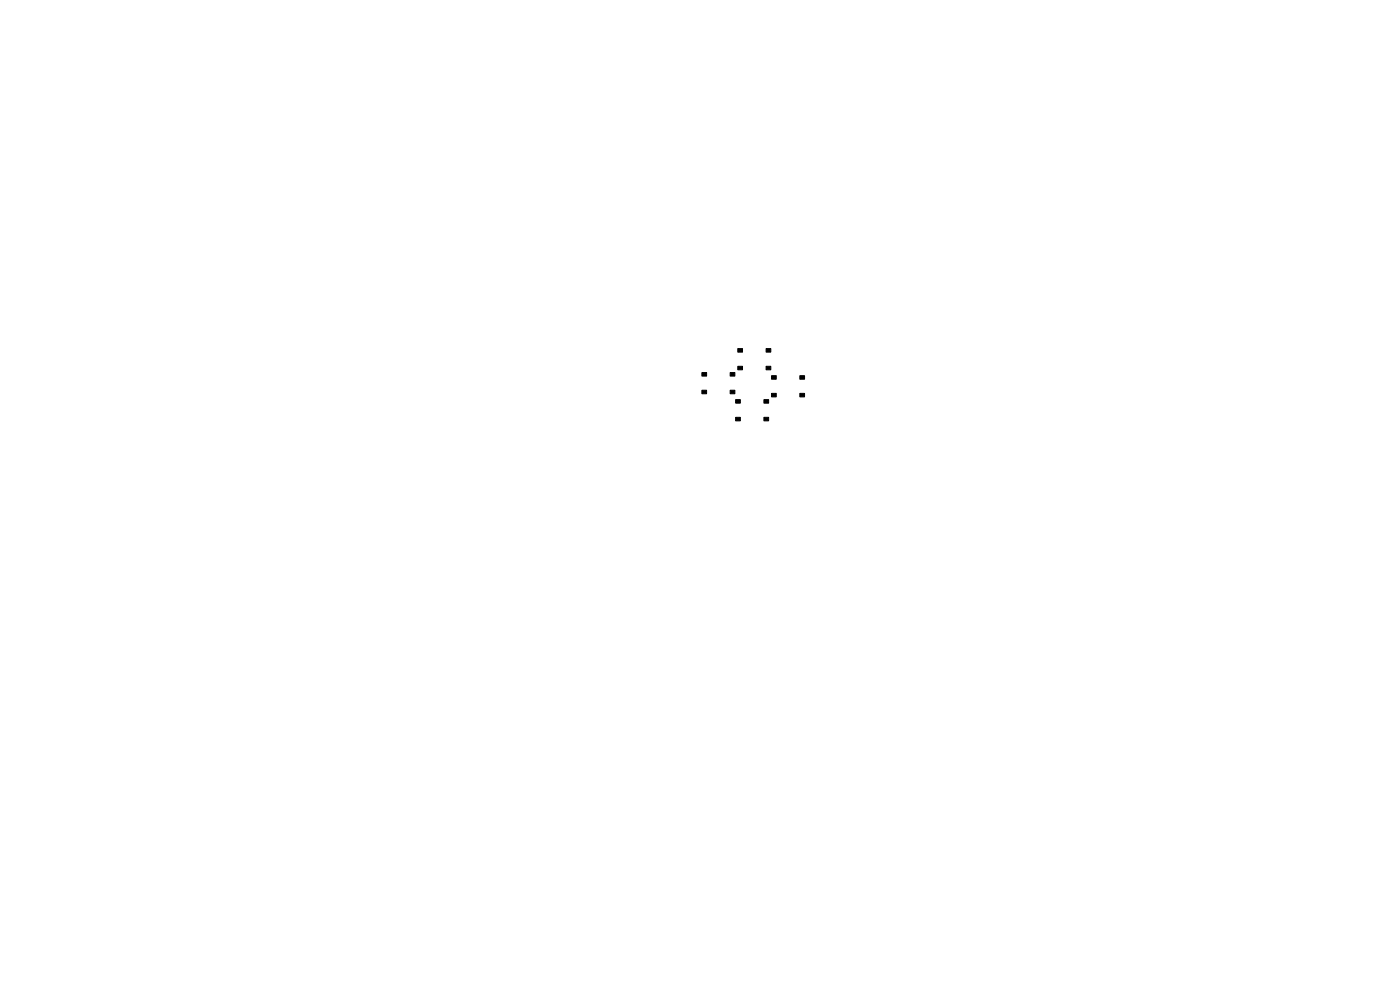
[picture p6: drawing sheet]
<svg xmlns="http://www.w3.org/2000/svg" width="297mm" height="210mm" viewBox="0 0 297 210" stroke-linecap="round" stroke-linejoin="round" font-family="sans-serif">
<g fill="#000" stroke="#000" stroke-width=".21">
<path d="M148.9 79h1v.8h-1zM154.9 79h1v.8h-1zM156.5 74h1v.7h-1zM156.5 77.7h1v.8h-1zM162.5 74h1v.7h-1zM162.5 77.7h1v.8h-1zM163.7 79.7h1v.7h-1zM169.7 79.7h1v.7h-1zM148.9 82.8h1v.7h-1zM154.9 82.8h1v.7h-1zM156.1 84.8h1v.7h-1zM156.1 88.5h1v.8h-1z"/>
<path d="M162.1 84.8h1v.7h-1zM162.1 88.5h1v.8h-1zM163.7 83.4h1v.8h-1zM169.7 83.4h1v.8h-1z"/>
</g>
</svg>
